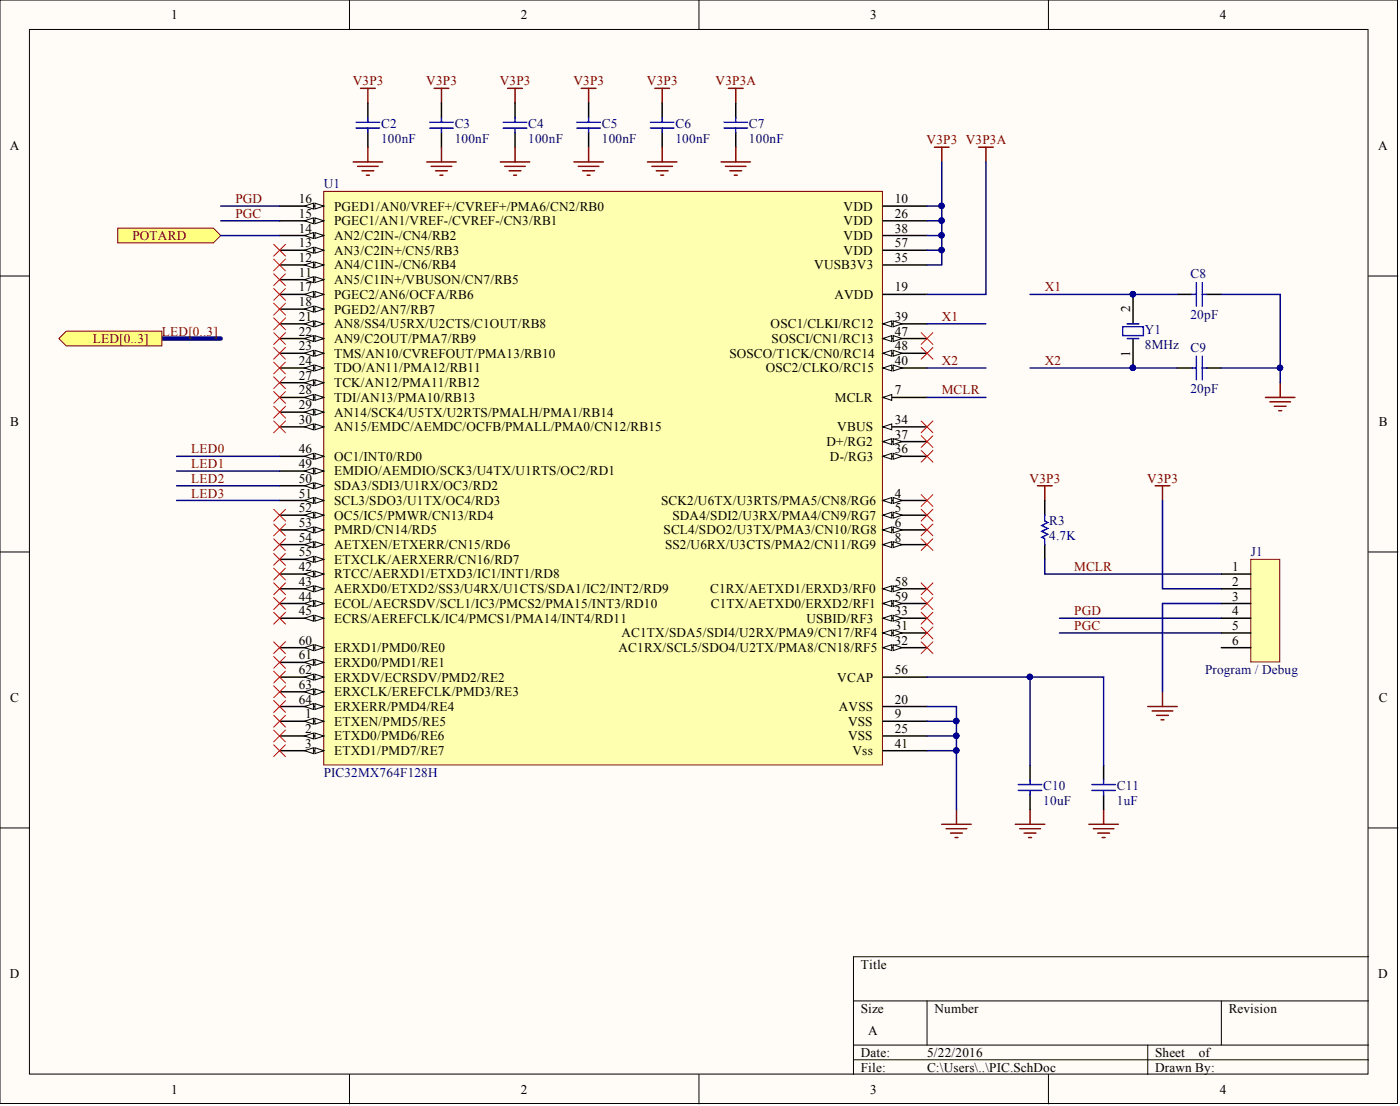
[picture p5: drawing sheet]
<svg xmlns="http://www.w3.org/2000/svg" width="241mm" height="190mm" viewBox="0 0 241 190" stroke-linecap="round" stroke-linejoin="round" font-family="sans-serif">
<defs><g id="words">
<g font-size="2.3">
<text x="29.5" y="3.3">1</text>
<text x="89.8" y="3.3">2</text>
<text x="150" y="3.3">3</text>
<text x="210.3" y="3.3">4</text>
<text x="1.7" y="25.8">A</text>
<text x="237.6" y="25.8">A</text>
<text x="51.5" y="35">16</text>
<text x="154.2" y="35">10</text>
<text x="51.5" y="37.5">15</text>
<text x="51.5" y="40.1">14</text>
<text x="57.6" y="36.3">PGED1/AN0/VREF+/CVREF+/PMA6/CN2/RB0</text>
<text x="57.6" y="38.8">PGEC1/AN1/VREF-/CVREF-/CN3/RB1</text>
<text x="57.6" y="41.3">AN2/C2IN-/CN4/RB2</text>
<text x="145.4" y="36.3">VDD</text>
<text x="145.4" y="38.8">VDD</text>
<text x="145.4" y="41.3">VDD</text>
<text x="154.2" y="37.5">26</text>
<text x="154.2" y="40.1">38</text>
<text x="51.5" y="42.6">13</text>
<text x="51.5" y="45.1">12</text>
<text x="51.5" y="47.7">11</text>
<text x="57.6" y="43.9">AN3/C2IN+/CN5/RB3</text>
<text x="57.6" y="46.4">AN4/C1IN-/CN6/RB4</text>
<text x="140.3" y="46.4">VUSB3V3</text>
<text x="145.4" y="43.9">VDD</text>
<text x="154.2" y="42.6">57</text>
<text x="154.2" y="45.1">35</text>
<text x="51.5" y="50.2">17</text>
<text x="51.5" y="52.7">18</text>
<text x="57.6" y="48.9">AN5/C1IN+/VBUSON/CN7/RB5</text>
<text x="57.6" y="51.5">PGEC2/AN6/OCFA/RB6</text>
<text x="143.8" y="51.5">AVDD</text>
<text x="154.2" y="50.2">19</text>
<text x="194.8" y="53.8" transform="rotate(-90 194.8 53.8)">2</text>
<text x="51.5" y="55.3">21</text>
<text x="51.5" y="57.8">22</text>
<text x="57.6" y="54">PGED2/AN7/RB7</text>
<text x="57.6" y="56.5">AN8/SS4/U5RX/U2CTS/C1OUT/RB8</text>
<text x="57.6" y="59.1">AN9/C2OUT/PMA7/RB9</text>
<text x="132.8" y="56.5">OSC1/CLKI/RC12</text>
<text x="133" y="59.1">SOSCI/CN1/RC13</text>
<text x="154.2" y="55.3">39</text>
<text x="154.2" y="57.8">47</text>
<text x="51.5" y="60.3">23</text>
<text x="51.5" y="62.9">24</text>
<text x="51.5" y="65.4">27</text>
<text x="57.6" y="61.6">TMS/AN10/CVREFOUT/PMA13/RB10</text>
<text x="57.6" y="64.1">TDO/AN11/PMA12/RB11</text>
<text x="125.7" y="61.6">SOSCO/T1CK/CN0/RC14</text>
<text x="132" y="64.1">OSC2/CLKO/RC15</text>
<text x="154.2" y="60.3">48</text>
<text x="154.2" y="62.9">40</text>
<text x="194.8" y="61.5" transform="rotate(-90 194.8 61.5)">1</text>
<text x="51.5" y="67.9">28</text>
<text x="51.5" y="70.5">29</text>
<text x="57.6" y="66.7">TCK/AN12/PMA11/RB12</text>
<text x="57.6" y="69.2">TDI/AN13/PMA10/RB13</text>
<text x="57.6" y="71.8">AN14/SCK4/U5TX/U2RTS/PMALH/PMA1/RB14</text>
<text x="143.9" y="69.2">MCLR</text>
<text x="154.2" y="67.9">7</text>
<text x="1.8" y="73.4">B</text>
<text x="51.5" y="73">30</text>
<text x="57.6" y="74.3">AN15/EMDC/AEMDC/OCFB/PMALL/PMA0/CN12/RB15</text>
<text x="142.5" y="76.8">D+/RG2</text>
<text x="144.3" y="74.3">VBUS</text>
<text x="154.2" y="73">34</text>
<text x="154.2" y="75.6">37</text>
<text x="237.6" y="73.4">B</text>
<text x="51.5" y="78.1">46</text>
<text x="51.5" y="80.6">49</text>
<text x="51.5" y="83.2">50</text>
<text x="57.6" y="79.4">OC1/INT0/RD0</text>
<text x="57.6" y="81.9">EMDIO/AEMDIO/SCK3/U4TX/U1RTS/OC2/RD1</text>
<text x="143" y="79.4">D-/RG3</text>
<text x="154.2" y="78.1">36</text>
<text x="51.5" y="85.7">51</text>
<text x="51.5" y="88.2">52</text>
<text x="57.6" y="84.4">SDA3/SDI3/U1RX/OC3/RD2</text>
<text x="57.6" y="87">SCL3/SDO3/U1TX/OC4/RD3</text>
<text x="57.6" y="89.5">OC5/IC5/PMWR/CN13/RD4</text>
<text x="114" y="87">SCK2/U6TX/U3RTS/PMA5/CN8/RG6</text>
<text x="115.9" y="89.5">SDA4/SDI2/U3RX/PMA4/CN9/RG7</text>
<text x="154.2" y="85.7">4</text>
<text x="154.2" y="88.2">5</text>
<text x="51.5" y="90.8">53</text>
<text x="51.5" y="93.3">54</text>
<text x="51.5" y="95.8">55</text>
<text x="57.6" y="92">PMRD/CN14/RD5</text>
<text x="57.6" y="94.6">AETXEN/ETXERR/CN15/RD6</text>
<text x="114.4" y="92">SCL4/SDO2/U3TX/PMA3/CN10/RG8</text>
<text x="114.6" y="94.6">SS2/U6RX/U3CTS/PMA2/CN11/RG9</text>
<text x="154.2" y="90.8">6</text>
<text x="154.2" y="93.3">8</text>
<text x="51.5" y="98.4">42</text>
<text x="51.5" y="100.9">43</text>
<text x="57.6" y="97.1">ETXCLK/AERXERR/CN16/RD7</text>
<text x="57.6" y="99.6">RTCC/AERXD1/ETXD3/IC1/INT1/RD8</text>
<text x="154.2" y="100.9">58</text>
<text x="212.4" y="98.4">1</text>
<text x="212.4" y="100.9">2</text>
<text x="51.5" y="103.4">44</text>
<text x="51.5" y="106">45</text>
<text x="57.6" y="102.2">AERXD0/ETXD2/SS3/U4RX/U1CTS/SDA1/IC2/INT2/RD9</text>
<text x="57.6" y="104.7">ECOL/AECRSDV/SCL1/IC3/PMCS2/PMA15/INT3/RD10</text>
<text x="57.6" y="107.2">ECRS/AEREFCLK/IC4/PMCS1/PMA14/INT4/RD11</text>
<text x="122.4" y="102.2">C1RX/AETXD1/ERXD3/RF0</text>
<text x="122.5" y="104.7">C1TX/AETXD0/ERXD2/RF1</text>
<text x="139" y="107.2">USBID/RF3</text>
<text x="154.2" y="103.4">59</text>
<text x="154.2" y="106">33</text>
<text x="212.4" y="103.4">3</text>
<text x="212.4" y="106">4</text>
<text x="51.5" y="111">60</text>
<text x="51.5" y="113.6">61</text>
<text x="57.6" y="112.3">ERXD1/PMD0/RE0</text>
<text x="106.6" y="112.3">AC1RX/SCL5/SDO4/U2TX/PMA8/CN18/RF5</text>
<text x="107.1" y="109.8">AC1TX/SDA5/SDI4/U2RX/PMA9/CN17/RF4</text>
<text x="154.2" y="108.5">31</text>
<text x="154.2" y="111">32</text>
<text x="212.4" y="108.5">5</text>
<text x="212.4" y="111">6</text>
<text x="51.5" y="116.1">62</text>
<text x="51.5" y="118.7">63</text>
<text x="57.6" y="114.9">ERXD0/PMD1/RE1</text>
<text x="57.6" y="117.4">ERXDV/ECRSDV/PMD2/RE2</text>
<text x="57.6" y="119.9">ERXCLK/EREFCLK/PMD3/RE3</text>
<text x="144.3" y="117.4">VCAP</text>
<text x="154.2" y="116.1">56</text>
<text x="1.8" y="120.9">C</text>
<text x="51.5" y="121.2">64</text>
<text x="52.6" y="123.7">1</text>
<text x="57.6" y="122.5">ERXERR/PMD4/RE4</text>
<text x="57.6" y="125">ETXEN/PMD5/RE5</text>
<text x="144.6" y="122.5">AVSS</text>
<text x="146.2" y="125">VSS</text>
<text x="154.2" y="121.2">20</text>
<text x="154.2" y="123.7">9</text>
<text x="237.6" y="120.9">C</text>
<text x="52.6" y="126.3">2</text>
<text x="52.6" y="128.8">3</text>
<text x="57.6" y="127.5">ETXD0/PMD6/RE6</text>
<text x="57.6" y="130.1">ETXD1/PMD7/RE7</text>
<text x="146.2" y="127.5">VSS</text>
<text x="146.9" y="130.1">Vss</text>
<text x="154.2" y="126.3">25</text>
<text x="154.2" y="128.8">41</text>
<text x="148.4" y="166.8">Title</text>
<text x="1.7" y="168.4">D</text>
<text x="237.6" y="168.4">D</text>
<text x="148.4" y="174.4">Size</text>
<text x="149.6" y="178.2">A</text>
<text x="161.1" y="174.4">Number</text>
<text x="211.8" y="174.4">Revision</text>
<text x="148.4" y="182">Date:</text>
<text x="148.4" y="184.6">File:</text>
<text x="159.8" y="182">5/22/2016</text>
<text x="159.8" y="184.6">C:\Users\..\PIC.SchDoc</text>
<text x="199.1" y="182">Sheet</text>
<text x="199.1" y="184.6">Drawn By:</text>
<text x="206.6" y="182">of</text>
<text x="29.5" y="188.4">1</text>
<text x="89.8" y="188.4">2</text>
<text x="150" y="188.4">3</text>
<text x="210.3" y="188.4">4</text>
</g>
<g font-size="2.3" fill="#800000">
<text x="60.8" y="14.7">V3P3</text>
<text x="73.5" y="14.7">V3P3</text>
<text x="86.1" y="14.7">V3P3</text>
<text x="98.8" y="14.7">V3P3</text>
<text x="111.5" y="14.7">V3P3</text>
<text x="123.3" y="14.7">V3P3A</text>
<text x="159.7" y="24.9">V3P3 V3P3A</text>
<text x="40.6" y="35">PGD</text>
<text x="22.8" y="41.3">POTARD</text>
<text x="40.6" y="37.5">PGC</text>
<text x="180.1" y="50.2">X1</text>
<text x="16" y="59.1">LED[0..3]</text>
<text x="27.9" y="57.8">LED[0..3]</text>
<text x="162.3" y="55.3">X1</text>
<text x="162.3" y="62.9">X2</text>
<text x="180.1" y="62.9">X2</text>
<text x="162.3" y="67.9">MCLR</text>
<text x="33" y="78.1">LED0</text>
<text x="33" y="80.6">LED1</text>
<text x="33" y="83.2">LED2</text>
<text x="177.5" y="83.2">V3P3</text>
<text x="197.7" y="83.2">V3P3</text>
<text x="33" y="85.7">LED3</text>
<text x="185.1" y="98.4">MCLR</text>
<text x="185.1" y="106">PGD</text>
<text x="185.1" y="108.5">PGC</text>
</g>
<g font-size="2.3" fill="#000080">
<text x="65.7" y="22.1">C2</text>
<text x="78.4" y="22.1">C3</text>
<text x="91.1" y="22.1">C4</text>
<text x="103.7" y="22.1">C5</text>
<text x="116.4" y="22.1">C6</text>
<text x="129.1" y="22.1">C7</text>
<text x="65.7" y="24.6">100nF</text>
<text x="78.4" y="24.6">100nF</text>
<text x="91.1" y="24.6">100nF</text>
<text x="103.7" y="24.6">100nF</text>
<text x="116.4" y="24.6">100nF</text>
<text x="129.1" y="24.6">100nF</text>
<text x="55.8" y="32.5">U1</text>
<text x="205.2" y="47.9">C8</text>
<text x="197.3" y="57.6">Y1</text>
<text x="205.2" y="55">20pF</text>
<text x="197.3" y="60.1">8MHz</text>
<text x="205.2" y="60.6">C9</text>
<text x="205.2" y="67.7">20pF</text>
<text x="180.8" y="90.5">R3</text>
<text x="180.8" y="93">4.7K</text>
<text x="215.6" y="95.8">J1</text>
<text x="207.7" y="116.1">Program / Debug</text>
<text x="55.8" y="133.9">PIC32MX764F128H</text>
<text x="179.8" y="136.1">C10</text>
<text x="192.5" y="136.1">C11</text>
<text x="179.8" y="138.7">10uF</text>
<text x="192.5" y="138.7">1uF</text>
</g>
</g></defs>
<g fill="#fffcf8" stroke="#000" stroke-width=".17">
<path d="M0 0h240.9v190.1h-240.9z"/>
<path d="M5.1 5.1h230.7v179.9h-230.7z"/>
</g>
<g fill="none" stroke="#000" stroke-width=".17">
<path d="M60.2 0v5.1M120.5 0v5.1M180.7 0v5.1M0 47.5h5.1M235.9 47.5h5M0 95.1h5.1M235.9 95.1h5M0 142.6h5.1M235.9 142.6h5M147.1 172.4h88.8M159.8 172.4v7.6M210.5 172.4v7.6"/>
<path d="M235.9 164.8h-88.8v20.3M60.2 185.1v5M120.5 185.1v5M147.1 180h88.8M147.1 182.5h88.8M180.7 185.1v5M197.8 180v5.1"/>
</g>
<path d="M27.9 58.3h10.1" fill="none" stroke="#000080" stroke-width=".76"/>
<path d="M20.3 39.3h16.5l1.2 1.3-1.2 1.2h-16.5z" fill-rule="evenodd" fill="#ffff80" stroke="#800000" stroke-width=".17"/>
<g fill="none" stroke="#800000" stroke-width=".25">
<path d="M62.1 15.2h2.6M63.4 15.2v2.6M74.8 15.2h2.6M76.1 15.2v2.6M87.5 15.2h2.5M88.8 15.2v2.6M100.2 15.2h2.5M101.4 15.2v2.6M112.9 15.2h2.5M114.1 15.2v2.6M125.5 15.2h2.6M126.8 15.2v2.6"/>
<path d="M60.9 27.9h5M61.6 28.7h3.6M62.4 29.4h2M63.2 30.2h.5M63.4 25.4v2.5M73.6 27.9h5M74.3 28.7h3.6M75.1 29.4h2M75.8 30.2h.5M76.1 25.4v2.5M86.2 27.9h5.1M87 28.7h3.5"/>
<path d="M87.8 29.4h2M88.5 30.2h.5M88.8 25.4v2.5M98.9 27.9h5.1M99.7 28.7h3.5M100.4 29.4h2.1M101.2 30.2h.5M101.4 25.4v2.5M111.6 27.9h5.1M112.4 28.7h3.5M113.1 29.4h2M113.9 30.2h.5"/>
<path d="M114.1 25.4v2.5M124.3 27.9h5M125 28.7h3.6M125.8 29.4h2M126.6 30.2h.5M126.8 25.4v2.5M218.1 68.5h5.1M218.9 69.2h3.5M219.6 70h2.1M220.4 70.7h.5M220.7 65.9v2.6M178.8 83.7h2.5"/>
<path d="M180.1 83.7v2.5M199.1 83.7h2.5M200.4 83.7v2.5M200.4 119.2v2.5M197.8 121.7h5.1M198.6 122.5h3.5M199.3 123.2h2.1M200.1 124h.5"/>
</g>
<g fill="none" stroke="#000" stroke-width=".25">
<path d="M63.4 17.8v2.5M76.1 17.8v2.5M88.8 17.8v2.5M101.4 17.8v2.5M114.1 17.8v2.5M126.8 17.8v2.5M63.4 22.8v2.6M76.1 22.8v2.6M88.8 22.8v2.6M101.4 22.8v2.6M114.1 22.8v2.6M126.8 22.8v2.6"/>
<path d="M195.3 50.7v5.1M195.3 58.3v5.1M202.9 50.7h2.5M208 50.7h2.5M202.9 63.4h2.5M208 63.4h2.5M180.1 86.2v2.5M180.1 93.8v2.5"/>
</g>
<g fill="none" stroke="#00f" stroke-width=".25">
<path d="M61.4 21h4M61.4 22.1h4M63.4 20.3v.7M63.4 22.1v.7M74.1 21h4M74.1 22.1h4M76.1 20.3v.7M76.1 22.1v.7M86.7 21h4.1M86.7 22.1h4.1M88.8 20.3v.7M88.8 22.1v.7"/>
<path d="M99.4 21h4.1M99.4 22.1h4.1M101.4 20.3v.7M101.4 22.1v.7M112.1 21h4.1M112.1 22.1h4.1M114.1 20.3v.7M114.1 22.1v.7M124.8 21h4M124.8 22.1h4M126.8 20.3v.7M126.8 22.1v.7"/>
<path d="M193.5 56.3h3.6v1.5h-3.6zM194.3 55.8h2M194.3 58.3h2M205.4 50.7h.8M206.2 48.7v4M207.2 48.7v4M207.2 50.7h.8M205.4 63.4h.8M206.2 61.4v4M207.2 61.4v4M207.2 63.4h.8M180.1 88.7v1.1l.5 .2-1 .5 1 .5-1 .5 1 .5-1 .5 .5 .3v1"/>
</g>
<path d="M177.5 50.7h25.4M210.5 50.7h10.2v12.7M177.5 63.4h25.4M210.5 63.4h10.2v2.5M180.1 96.3v2.6h30.4M200.4 86.2v15.2h10.1M182.6 106.5h27.9M182.6 109h27.9M210.5 103.9h-10.1v15.3" fill="none" stroke="#000080" stroke-width=".25"/>
<g fill="#000080" stroke="#000080" stroke-width=".17">
<circle cx="220.6" cy="63.3" r=".47"/>
<circle cx="195.3" cy="63.3" r=".47"/>
<circle cx="195.3" cy="50.7" r=".47"/>
</g>
<path d="M215.6 96.3h5v17.7h-5z" fill="#ffffb0" stroke="#800000" stroke-width=".17"/>
<path d="M210.5 98.9h5.1M210.5 101.4h5.1M210.5 103.9h5.1M210.5 106.5h5.1M210.5 109h5.1M210.5 111.6h5.1" fill="none" stroke="#000" stroke-width=".25"/>
<path d="M55.8 33h96.3v98.8h-96.3z" fill="#ffffb0" stroke="#800000" stroke-width=".17"/>
<path d="M48.2 35.5h7.6" fill="none" stroke="#000" stroke-width=".25"/>
<g fill="#fffcf8" stroke="#000" stroke-width=".17">
<path d="M54.3 35l1.5 .5-1.5 .5z"/>
<path d="M52.5 35.5l1.5-.5v1z"/>
</g>
<path d="M48.2 38h7.6" fill="none" stroke="#000" stroke-width=".25"/>
<g fill="#fffcf8" stroke="#000" stroke-width=".17">
<path d="M54.3 37.5l1.5 .5-1.5 .5z"/>
<path d="M52.5 38l1.5-.5v1z"/>
</g>
<path d="M48.2 40.6h7.6" fill="none" stroke="#000" stroke-width=".25"/>
<g fill="#fffcf8" stroke="#000" stroke-width=".17">
<path d="M54.3 40.1l1.5 .5-1.5 .5z"/>
<path d="M52.5 40.6l1.5-.5v1z"/>
</g>
<path d="M48.2 43.1h7.6" fill="none" stroke="#000" stroke-width=".25"/>
<g fill="#fffcf8" stroke="#000" stroke-width=".17">
<path d="M54.3 42.6l1.5 .5-1.5 .5z"/>
<path d="M52.5 43.1l1.5-.5v1z"/>
</g>
<path d="M48.2 45.6h7.6" fill="none" stroke="#000" stroke-width=".25"/>
<g fill="#fffcf8" stroke="#000" stroke-width=".17">
<path d="M54.3 45.1l1.5 .5-1.5 .5z"/>
<path d="M52.5 45.6l1.5-.5v1z"/>
</g>
<path d="M48.2 48.2h7.6" fill="none" stroke="#000" stroke-width=".25"/>
<g fill="#fffcf8" stroke="#000" stroke-width=".17">
<path d="M54.3 47.7l1.5 .5-1.5 .5z"/>
<path d="M52.5 48.2l1.5-.5v1z"/>
</g>
<path d="M48.2 50.7h7.6" fill="none" stroke="#000" stroke-width=".25"/>
<g fill="#fffcf8" stroke="#000" stroke-width=".17">
<path d="M54.3 50.2l1.5 .5-1.5 .5z"/>
<path d="M52.5 50.7l1.5-.5v1z"/>
</g>
<path d="M48.2 53.2h7.6" fill="none" stroke="#000" stroke-width=".25"/>
<g fill="#fffcf8" stroke="#000" stroke-width=".17">
<path d="M54.3 52.7l1.5 .5-1.5 .6z"/>
<path d="M52.5 53.2l1.5-.5v1.1z"/>
</g>
<path d="M48.2 55.8h7.6" fill="none" stroke="#000" stroke-width=".25"/>
<g fill="#fffcf8" stroke="#000" stroke-width=".17">
<path d="M54.3 55.3l1.5 .5-1.5 .5z"/>
<path d="M52.5 55.8l1.5-.5v1z"/>
</g>
<path d="M48.2 58.3h7.6" fill="none" stroke="#000" stroke-width=".25"/>
<g fill="#fffcf8" stroke="#000" stroke-width=".17">
<path d="M54.3 57.8l1.5 .5-1.5 .5z"/>
<path d="M52.5 58.3l1.5-.5v1z"/>
</g>
<path d="M48.2 60.9h7.6" fill="none" stroke="#000" stroke-width=".25"/>
<g fill="#fffcf8" stroke="#000" stroke-width=".17">
<path d="M54.3 60.3l1.5 .6-1.5 .5z"/>
<path d="M52.5 60.9l1.5-.6v1.1z"/>
</g>
<path d="M48.2 63.4h7.6" fill="none" stroke="#000" stroke-width=".25"/>
<g fill="#fffcf8" stroke="#000" stroke-width=".17">
<path d="M54.3 62.9l1.5 .5-1.5 .5z"/>
<path d="M52.5 63.4l1.5-.5v1z"/>
</g>
<path d="M48.2 65.9h7.6" fill="none" stroke="#000" stroke-width=".25"/>
<g fill="#fffcf8" stroke="#000" stroke-width=".17">
<path d="M54.3 65.4l1.5 .5-1.5 .5z"/>
<path d="M52.5 65.9l1.5-.5v1z"/>
</g>
<path d="M48.2 68.5h7.6" fill="none" stroke="#000" stroke-width=".25"/>
<g fill="#fffcf8" stroke="#000" stroke-width=".17">
<path d="M54.3 67.9l1.5 .6-1.5 .5z"/>
<path d="M52.5 68.5l1.5-.6v1.1z"/>
</g>
<path d="M48.2 71h7.6" fill="none" stroke="#000" stroke-width=".25"/>
<g fill="#fffcf8" stroke="#000" stroke-width=".17">
<path d="M54.3 70.5l1.5 .5-1.5 .5z"/>
<path d="M52.5 71l1.5-.5v1z"/>
</g>
<path d="M48.2 73.5h7.6" fill="none" stroke="#000" stroke-width=".25"/>
<g fill="#fffcf8" stroke="#000" stroke-width=".17">
<path d="M54.3 73l1.5 .5-1.5 .5z"/>
<path d="M52.5 73.5l1.5-.5v1z"/>
</g>
<path d="M48.2 78.6h7.6" fill="none" stroke="#000" stroke-width=".25"/>
<g fill="#fffcf8" stroke="#000" stroke-width=".17">
<path d="M54.3 78.1l1.5 .5-1.5 .5z"/>
<path d="M52.5 78.6l1.5-.5v1z"/>
</g>
<path d="M48.2 81.1h7.6" fill="none" stroke="#000" stroke-width=".25"/>
<g fill="#fffcf8" stroke="#000" stroke-width=".17">
<path d="M54.3 80.6l1.5 .5-1.5 .5z"/>
<path d="M52.5 81.1l1.5-.5v1z"/>
</g>
<path d="M48.2 83.7h7.6" fill="none" stroke="#000" stroke-width=".25"/>
<g fill="#fffcf8" stroke="#000" stroke-width=".17">
<path d="M54.3 83.2l1.5 .5-1.5 .5z"/>
<path d="M52.5 83.7l1.5-.5v1z"/>
</g>
<path d="M48.2 86.2h7.6" fill="none" stroke="#000" stroke-width=".25"/>
<g fill="#fffcf8" stroke="#000" stroke-width=".17">
<path d="M54.3 85.7l1.5 .5-1.5 .5z"/>
<path d="M52.5 86.2l1.5-.5v1z"/>
</g>
<path d="M48.2 88.7h7.6" fill="none" stroke="#000" stroke-width=".25"/>
<g fill="#fffcf8" stroke="#000" stroke-width=".17">
<path d="M54.3 88.2l1.5 .5-1.5 .5z"/>
<path d="M52.5 88.7l1.5-.5v1z"/>
</g>
<path d="M48.2 91.3h7.6" fill="none" stroke="#000" stroke-width=".25"/>
<g fill="#fffcf8" stroke="#000" stroke-width=".17">
<path d="M54.3 90.8l1.5 .5-1.5 .5z"/>
<path d="M52.5 91.3l1.5-.5v1z"/>
</g>
<path d="M48.2 93.8h7.6" fill="none" stroke="#000" stroke-width=".25"/>
<g fill="#fffcf8" stroke="#000" stroke-width=".17">
<path d="M54.3 93.3l1.5 .5-1.5 .5z"/>
<path d="M52.5 93.8l1.5-.5v1z"/>
</g>
<path d="M48.2 96.3h7.6" fill="none" stroke="#000" stroke-width=".25"/>
<g fill="#fffcf8" stroke="#000" stroke-width=".17">
<path d="M54.3 95.8l1.5 .5-1.5 .6z"/>
<path d="M52.5 96.3l1.5-.5v1.1z"/>
</g>
<path d="M48.2 98.9h7.6" fill="none" stroke="#000" stroke-width=".25"/>
<g fill="#fffcf8" stroke="#000" stroke-width=".17">
<path d="M54.3 98.4l1.5 .5-1.5 .5z"/>
<path d="M52.5 98.9l1.5-.5v1z"/>
</g>
<path d="M48.2 101.4h7.6" fill="none" stroke="#000" stroke-width=".25"/>
<g fill="#fffcf8" stroke="#000" stroke-width=".17">
<path d="M54.3 100.9l1.5 .5-1.5 .5z"/>
<path d="M52.5 101.4l1.5-.5v1z"/>
</g>
<path d="M48.2 103.9h7.6" fill="none" stroke="#000" stroke-width=".25"/>
<g fill="#fffcf8" stroke="#000" stroke-width=".17">
<path d="M54.3 103.4l1.5 .5-1.5 .6z"/>
<path d="M52.5 103.9l1.5-.5v1.1z"/>
</g>
<path d="M48.2 106.5h7.6" fill="none" stroke="#000" stroke-width=".25"/>
<g fill="#fffcf8" stroke="#000" stroke-width=".17">
<path d="M54.3 106l1.5 .5-1.5 .5z"/>
<path d="M52.5 106.5l1.5-.5v1z"/>
</g>
<path d="M48.2 111.6h7.6" fill="none" stroke="#000" stroke-width=".25"/>
<g fill="#fffcf8" stroke="#000" stroke-width=".17">
<path d="M54.3 111l1.5 .6-1.5 .5z"/>
<path d="M52.5 111.6l1.5-.6v1.1z"/>
</g>
<path d="M48.2 114.1h7.6" fill="none" stroke="#000" stroke-width=".25"/>
<g fill="#fffcf8" stroke="#000" stroke-width=".17">
<path d="M54.3 113.6l1.5 .5-1.5 .5z"/>
<path d="M52.5 114.1l1.5-.5v1z"/>
</g>
<path d="M48.2 116.6h7.6" fill="none" stroke="#000" stroke-width=".25"/>
<g fill="#fffcf8" stroke="#000" stroke-width=".17">
<path d="M54.3 116.1l1.5 .5-1.5 .5z"/>
<path d="M52.5 116.6l1.5-.5v1z"/>
</g>
<path d="M48.2 119.2h7.6" fill="none" stroke="#000" stroke-width=".25"/>
<g fill="#fffcf8" stroke="#000" stroke-width=".17">
<path d="M54.3 118.7l1.5 .5-1.5 .5z"/>
<path d="M52.5 119.2l1.5-.5v1z"/>
</g>
<path d="M48.2 121.7h7.6" fill="none" stroke="#000" stroke-width=".25"/>
<g fill="#fffcf8" stroke="#000" stroke-width=".17">
<path d="M54.3 121.2l1.5 .5-1.5 .5z"/>
<path d="M52.5 121.7l1.5-.5v1z"/>
</g>
<path d="M48.2 124.2h7.6" fill="none" stroke="#000" stroke-width=".25"/>
<g fill="#fffcf8" stroke="#000" stroke-width=".17">
<path d="M54.3 123.7l1.5 .5-1.5 .5z"/>
<path d="M52.5 124.2l1.5-.5v1z"/>
</g>
<path d="M48.2 126.8h7.6" fill="none" stroke="#000" stroke-width=".25"/>
<g fill="#fffcf8" stroke="#000" stroke-width=".17">
<path d="M54.3 126.3l1.5 .5-1.5 .5z"/>
<path d="M52.5 126.8l1.5-.5v1z"/>
</g>
<path d="M48.2 129.3h7.6" fill="none" stroke="#000" stroke-width=".25"/>
<g fill="#fffcf8" stroke="#000" stroke-width=".17">
<path d="M54.3 128.8l1.5 .5-1.5 .5z"/>
<path d="M52.5 129.3l1.5-.5v1z"/>
</g>
<path d="M152.2 35.5h7.6M152.2 38h7.6M152.2 40.6h7.6M152.2 43.1h7.6M152.2 45.6h7.6M152.2 50.7h7.6M152.2 55.8h7.6" fill="none" stroke="#000" stroke-width=".25"/>
<g fill="#fffcf8" stroke="#000" stroke-width=".17">
<path d="M152.2 55.8l1.5-.5v1z"/>
<path d="M153.9 55.3l1.6 .5-1.6 .5z"/>
</g>
<path d="M152.2 58.3h7.6" fill="none" stroke="#000" stroke-width=".25"/>
<g fill="#fffcf8" stroke="#000" stroke-width=".17">
<path d="M152.2 58.3l1.5-.5v1z"/>
<path d="M153.9 57.8l1.6 .5-1.6 .5z"/>
</g>
<path d="M152.2 60.9h7.6" fill="none" stroke="#000" stroke-width=".25"/>
<g fill="#fffcf8" stroke="#000" stroke-width=".17">
<path d="M152.2 60.9l1.5-.6v1.1z"/>
<path d="M153.9 60.3l1.6 .6-1.6 .5z"/>
</g>
<path d="M152.2 63.4h7.6" fill="none" stroke="#000" stroke-width=".25"/>
<g fill="#fffcf8" stroke="#000" stroke-width=".17">
<path d="M152.2 63.4l1.5-.5v1z"/>
<path d="M153.9 62.9l1.6 .5-1.6 .5z"/>
</g>
<path d="M152.2 68.5h7.6" fill="none" stroke="#000" stroke-width=".25"/>
<path d="M152.2 68.5l1.5-.6v1.1z" fill="#fffcf8" stroke="#000" stroke-width=".17"/>
<path d="M152.2 73.5h7.6" fill="none" stroke="#000" stroke-width=".25"/>
<path d="M152.2 73.5l1.5-.5v1z" fill="#fffcf8" stroke="#000" stroke-width=".17"/>
<path d="M152.2 76.1h7.6" fill="none" stroke="#000" stroke-width=".25"/>
<g fill="#fffcf8" stroke="#000" stroke-width=".17">
<path d="M152.2 76.1l1.5-.5v1z"/>
<path d="M153.9 75.6l1.6 .5-1.6 .5z"/>
</g>
<path d="M152.2 78.6h7.6" fill="none" stroke="#000" stroke-width=".25"/>
<g fill="#fffcf8" stroke="#000" stroke-width=".17">
<path d="M152.2 78.6l1.5-.5v1z"/>
<path d="M153.9 78.1l1.6 .5-1.6 .5z"/>
</g>
<path d="M152.2 86.2h7.6" fill="none" stroke="#000" stroke-width=".25"/>
<g fill="#fffcf8" stroke="#000" stroke-width=".17">
<path d="M152.2 86.2l1.5-.5v1z"/>
<path d="M153.9 85.7l1.6 .5-1.6 .5z"/>
</g>
<path d="M152.2 88.7h7.6" fill="none" stroke="#000" stroke-width=".25"/>
<g fill="#fffcf8" stroke="#000" stroke-width=".17">
<path d="M152.2 88.7l1.5-.5v1z"/>
<path d="M153.9 88.2l1.6 .5-1.6 .5z"/>
</g>
<path d="M152.2 91.3h7.6" fill="none" stroke="#000" stroke-width=".25"/>
<g fill="#fffcf8" stroke="#000" stroke-width=".17">
<path d="M152.2 91.3l1.5-.5v1z"/>
<path d="M153.9 90.8l1.6 .5-1.6 .5z"/>
</g>
<path d="M152.2 93.8h7.6" fill="none" stroke="#000" stroke-width=".25"/>
<g fill="#fffcf8" stroke="#000" stroke-width=".17">
<path d="M152.2 93.8l1.5-.5v1z"/>
<path d="M153.9 93.3l1.6 .5-1.6 .5z"/>
</g>
<path d="M152.2 101.4h7.6" fill="none" stroke="#000" stroke-width=".25"/>
<g fill="#fffcf8" stroke="#000" stroke-width=".17">
<path d="M152.2 101.4l1.5-.5v1z"/>
<path d="M153.9 100.9l1.6 .5-1.6 .5z"/>
</g>
<path d="M152.2 103.9h7.6" fill="none" stroke="#000" stroke-width=".25"/>
<g fill="#fffcf8" stroke="#000" stroke-width=".17">
<path d="M152.2 103.9l1.5-.5v1.1z"/>
<path d="M153.9 103.4l1.6 .5-1.6 .6z"/>
</g>
<path d="M152.2 106.5h7.6" fill="none" stroke="#000" stroke-width=".25"/>
<g fill="#fffcf8" stroke="#000" stroke-width=".17">
<path d="M152.2 106.5l1.5-.5v1z"/>
<path d="M153.9 106l1.6 .5-1.6 .5z"/>
</g>
<path d="M152.2 109h7.6" fill="none" stroke="#000" stroke-width=".25"/>
<g fill="#fffcf8" stroke="#000" stroke-width=".17">
<path d="M152.2 109l1.5-.5v1z"/>
<path d="M153.9 108.5l1.6 .5-1.6 .5z"/>
</g>
<path d="M152.2 111.6h7.6" fill="none" stroke="#000" stroke-width=".25"/>
<g fill="#fffcf8" stroke="#000" stroke-width=".17">
<path d="M152.2 111.6l1.5-.6v1.1z"/>
<path d="M153.9 111l1.6 .6-1.6 .5z"/>
</g>
<path d="M152.2 116.6h7.6M152.2 121.7h7.6M152.2 124.2h7.6M152.2 126.8h7.6M152.2 129.3h7.6M177.5 131.8v2.6M177.5 136.9v2.5M190.2 131.8v2.6M190.2 136.9v2.5" fill="none" stroke="#000" stroke-width=".25"/>
<g fill="none" stroke="#000080" stroke-width=".25">
<path d="M38 35.5h10.2M38 38h10.2M159.8 35.5h2.5M159.8 38h2.5M162.3 27.9v17.7h-2.5M169.9 27.9v22.8h-10.1M38 40.6h10.2M159.8 40.6h2.5M159.8 43.1h2.5M159.8 55.8h10.1M30.4 78.6h17.8M159.8 63.4h10.1"/>
<path d="M159.8 68.5h10.1M30.4 81.1h17.8M30.4 83.7h17.8M30.4 86.2h17.8M159.8 116.6h30.4v15.2M177.5 116.6v15.2M159.8 121.7h5.1v17.7M159.8 124.2h5.1M159.8 126.8h5.1M159.8 129.3h5.1"/>
</g>
<g fill="none" stroke="#800000" stroke-width=".25">
<path d="M161.1 25.4h2.5M162.3 25.4v2.5M168.7 25.4h2.5M169.9 25.4v2.5M164.9 139.4v2.6M177.5 139.4v2.6M190.2 139.4v2.6M162.3 142h5.1M163.1 142.7h3.5M163.8 143.5h2.1M164.6 144.3h.5M175 142h5.1"/>
<path d="M175.8 142.7h3.5M176.5 143.5h2.1M177.3 144.3h.5M187.7 142h5.1M188.4 142.7h3.6M189.2 143.5h2M190 144.3h.5"/>
</g>
<g fill="#000080" stroke="#000080" stroke-width=".17">
<circle cx="162.3" cy="43.1" r=".47"/>
<circle cx="162.3" cy="40.5" r=".47"/>
<circle cx="162.3" cy="38" r=".47"/>
<circle cx="162.3" cy="35.5" r=".47"/>
<circle cx="164.8" cy="124.2" r=".47"/>
<circle cx="164.8" cy="126.7" r=".47"/>
<circle cx="164.8" cy="129.3" r=".47"/>
<circle cx="177.5" cy="116.6" r=".47"/>
</g>
<path d="M175.5 135.1h4.1M175.5 136.1h4.1M177.5 134.4v.7M177.5 136.1v.8M188.2 135.1h4M188.2 136.1h4M190.2 134.4v.7M190.2 136.1v.8" fill="none" stroke="#00f" stroke-width=".25"/>
<g fill="none" stroke="#f00" stroke-width=".17">
<path d="M47.2 42.1l2 2M47.2 44.6l2 2.1M47.2 47.2l2 2M47.2 49.7l2 2M47.2 52.2l2 2.1M47.2 54.8l2 2M47.2 57.3l2 2M47.2 59.8l2 2.1M49.2 42.1l-2 2M49.2 44.6l-2 2.1M49.2 47.2l-2 2M49.2 49.7l-2 2"/>
<path d="M49.2 52.2l-2 2.1M49.2 54.8l-2 2M49.2 57.3l-2 2M49.2 59.8l-2 2.1M158.8 59.8l2 2.1M158.8 57.3l2 2M160.8 59.8l-2 2.1M160.8 57.3l-2 2M47.2 62.4l2 2M47.2 64.9l2 2M47.2 67.4l2 2.1M47.2 70l2 2"/>
<path d="M47.2 72.5l2 2M49.2 62.4l-2 2M49.2 64.9l-2 2M49.2 67.4l-2 2.1M49.2 70l-2 2M49.2 72.5l-2 2M158.8 72.5l2 2M158.8 75l2 2.1M158.8 77.6l2 2M160.8 72.5l-2 2M160.8 75l-2 2.1M160.8 77.6l-2 2"/>
<path d="M47.2 87.7l2 2.1M47.2 90.3l2 2M47.2 92.8l2 2M47.2 95.3l2 2.1M47.2 97.9l2 2M49.2 87.7l-2 2.1M49.2 90.3l-2 2M49.2 92.8l-2 2M49.2 95.3l-2 2.1M49.2 97.9l-2 2M158.8 85.2l2 2M158.8 87.7l2 2.1"/>
<path d="M158.8 90.3l2 2M158.8 92.8l2 2M160.8 85.2l-2 2M160.8 87.7l-2 2.1M160.8 90.3l-2 2M160.8 92.8l-2 2M47.2 100.4l2 2M47.2 102.9l2 2.1M47.2 105.5l2 2M47.2 110.5l2 2.1M47.2 113.1l2 2M47.2 115.6l2 2"/>
<path d="M47.2 118.1l2 2.1M49.2 100.4l-2 2M49.2 102.9l-2 2.1M49.2 105.5l-2 2M49.2 110.5l-2 2.1M49.2 113.1l-2 2M49.2 115.6l-2 2M49.2 118.1l-2 2.1M158.8 100.4l2 2M158.8 102.9l2 2.1M158.8 105.5l2 2M158.8 108l2 2"/>
<path d="M158.8 110.5l2 2.1M160.8 100.4l-2 2M160.8 102.9l-2 2.1M160.8 105.5l-2 2M160.8 108l-2 2M160.8 110.5l-2 2.1M47.2 120.7l2 2M47.2 123.2l2 2M47.2 125.8l2 2M47.2 128.3l2 2M49.2 120.7l-2 2M49.2 123.2l-2 2"/>
<path d="M49.2 125.8l-2 2M49.2 128.3l-2 2"/>
</g>
<path d="M10.1 58.3l1.3-1.3h16.5v2.6h-16.5z" fill-rule="evenodd" fill="#ffff80" stroke="#800000" stroke-width=".17"/>
<use href="#words"/>
</svg>
